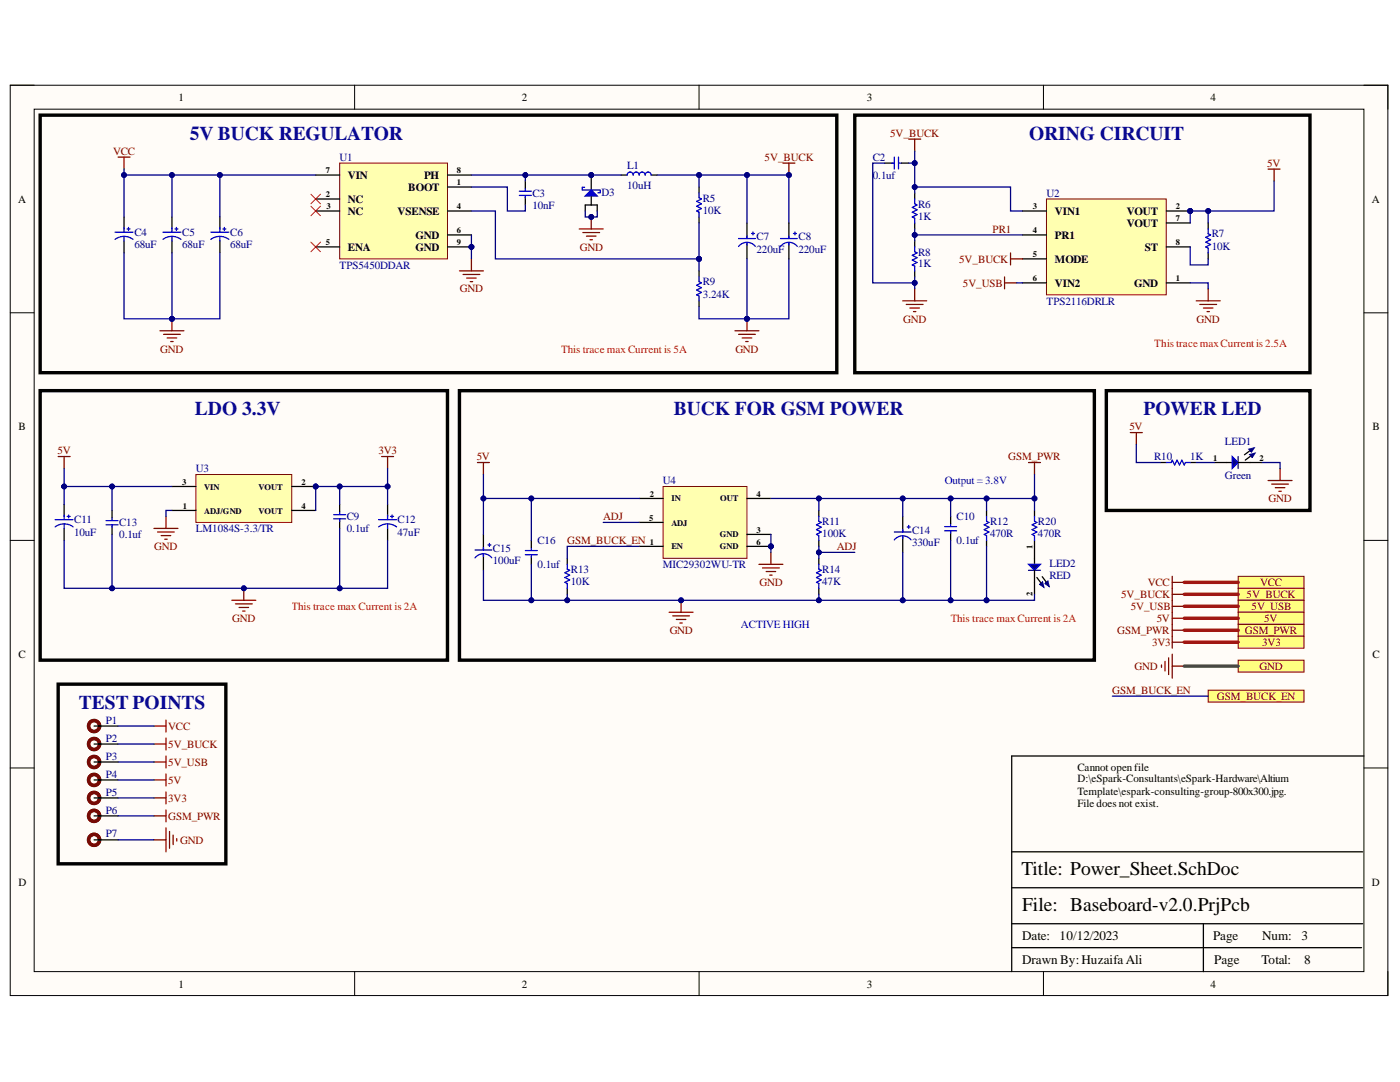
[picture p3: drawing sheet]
<svg xmlns="http://www.w3.org/2000/svg" width="279mm" height="216mm" viewBox="0 0 279 216" stroke-linecap="round" stroke-linejoin="round" font-family="sans-serif">
<defs><g id="words">
<g font-size="3.9" fill="#0b0b8e">
<text x="37.9" y="27.9">5V BUCK REGULATOR</text>
<text x="205.4" y="27.9">ORING CIRCUIT</text>
<text x="38.9" y="82.9">LDO 3.3V</text>
<text x="134.5" y="82.9">BUCK FOR GSM POWER</text>
<text x="228.2" y="82.9">POWER LED</text>
<text x="15.7" y="141.4">TEST POINTS</text>
</g>
<g font-size="3.9">
<text x="203.9" y="174.6">Title: Power_Sheet.SchDoc</text>
<text x="204" y="181.8">File: Baseboard-v2.0.PrjPcb</text>
</g>
<g font-size="2.6">
<text x="204" y="187.6">Date:</text>
<text x="211.5" y="187.6">10/12/2023</text>
<text x="242.1" y="187.6">Page</text>
<text x="251.9" y="187.6">Num:</text>
<text x="259.8" y="187.6">3</text>
<text x="204" y="192.4">Drawn By: HuzaifaAli</text>
<text x="242.3" y="192.4">Page</text>
<text x="251.7" y="192.4">Total:</text>
<text x="260.3" y="192.4">8</text>
</g>
<g font-size="2.2">
<text x="35.6" y="20.1">1</text>
<text x="104.1" y="20.1">2</text>
<text x="173" y="20.1">3</text>
<text x="241.6" y="20.1">4</text>
<text x="69.4" y="35.7">VIN</text>
<text x="84.7" y="35.7">PH</text>
<text x="3.6" y="40.4">A</text>
<text x="69.4" y="40.4">NC</text>
<text x="81.5" y="38.1">BOOT</text>
<text x="273.8" y="40.4">A</text>
<text x="69.4" y="42.9">NC</text>
<text x="79.3" y="42.9">VSENSE</text>
<text x="82.9" y="47.6">GND</text>
<text x="210.5" y="42.9">VIN1</text>
<text x="210.5" y="47.6">PR1</text>
<text x="224.9" y="42.9">VOUT</text>
<text x="224.9" y="45.3">VOUT</text>
<text x="69.4" y="50.1">ENA</text>
<text x="82.9" y="50.1">GND</text>
<text x="210.5" y="52.4">MODE</text>
<text x="228.5" y="50.1">ST</text>
<text x="210.5" y="57.2">VIN2</text>
<text x="226.4" y="57.2">GND</text>
<text x="3.7" y="85.8">B</text>
<text x="273.9" y="85.8">B</text>
<text x="3.7" y="131.3">C</text>
<text x="273.9" y="131.3">C</text>
<text x="215" y="153.7">Cannot openfile</text>
<text x="215" y="156.1">D:\eSpark-Consultants\eSpark-Hardware\Altium</text>
<text x="215" y="158.6">Template\espark-consulting-group-800x300.jpg.</text>
<text x="215" y="160.9">File does not exist.</text>
<text x="3.7" y="176.7">D</text>
<text x="273.8" y="176.7">D</text>
<text x="35.6" y="197">1</text>
<text x="104.1" y="197">2</text>
<text x="173" y="197">3</text>
<text x="241.6" y="197">4</text>
</g>
<g font-size="2.2" fill="#800000">
<text x="177.6" y="27.3">5V_BUCK</text>
<text x="22.6" y="30.9">VCC</text>
<text x="152.6" y="32.1">5V_BUCK</text>
<text x="252.9" y="33.3">5V</text>
<text x="198.1" y="46.4">PR1</text>
<text x="115.7" y="50.1">GND</text>
<text x="191.4" y="52.4">5V_BUCK</text>
<text x="91.8" y="58.4">GND</text>
<text x="192.2" y="57.2">5V_USB</text>
<text x="180.3" y="64.4">GND</text>
<text x="238.8" y="64.4">GND</text>
<text x="32" y="70.4">GND</text>
<text x="146.8" y="70.4">GND</text>
<text x="225.4" y="85.8">5V</text>
<text x="11.5" y="90.7">5V</text>
<text x="75.5" y="90.7">3V3</text>
<text x="95.2" y="91.8">5V</text>
<text x="201.2" y="91.8">GSM_PWR</text>
<text x="253.2" y="100.2">GND</text>
<text x="120.4" y="103.8">ADJ</text>
<text x="30.8" y="109.8">GND</text>
<text x="113.2" y="108.6">GSM_BUCK_EN</text>
<text x="167" y="109.8">ADJ</text>
<text x="151.6" y="117">GND</text>
<text x="223.7" y="119.3">5V_BUCK</text>
<text x="229.1" y="117">VCC</text>
<text x="248.8" y="119.3">5V_BUCK</text>
<text x="251.5" y="117">VCC</text>
<text x="46.4" y="124.2">GND</text>
<text x="225.7" y="121.7">5V_USB</text>
<text x="230.8" y="124.2">5V</text>
<text x="249.8" y="121.7">5V_USB</text>
<text x="252.3" y="124.2">5V</text>
<text x="133.6" y="126.5">GND</text>
<text x="223" y="126.5">GSM_PWR</text>
<text x="229.9" y="128.9">3V3</text>
<text x="248.4" y="126.5">GSM_PWR</text>
<text x="251.9" y="128.9">3V3</text>
<text x="226.4" y="133.7">GND</text>
<text x="251.4" y="133.7">GND</text>
<text x="222" y="138.4">GSM_BUCK_EN</text>
<text x="242.8" y="139.6">GSM_BUCK_EN</text>
<text x="33.6" y="149.2">5V_BUCK</text>
<text x="33.6" y="145.6">VCC</text>
<text x="33.6" y="152.8">5V_USB</text>
<text x="33.6" y="156.4">5V</text>
<text x="33.6" y="160">3V3</text>
<text x="33.6" y="163.6">GSM_PWR</text>
<text x="35.9" y="168.4">GND</text>
</g>
<g font-size="2.2" fill="#000080">
<text x="67.8" y="32.1">U1</text>
<text x="125.2" y="33.8">L1</text>
<text x="174.2" y="32.1">C2</text>
<text x="174.2" y="35.7">0.1uf</text>
<text x="106.2" y="39.2">C3</text>
<text x="106.2" y="41.7">10nF</text>
<text x="120" y="39.1">D3</text>
<text x="125.2" y="37.6">10uH</text>
<text x="140.2" y="40.3">R5</text>
<text x="183.2" y="41.4">R6</text>
<text x="208.8" y="39.2">U2</text>
<text x="26.8" y="47.1">C4</text>
<text x="36.4" y="47.1">C5</text>
<text x="45.9" y="47.1">C6</text>
<text x="140.2" y="42.6">10K</text>
<text x="151" y="48">C7</text>
<text x="159.4" y="48">C8</text>
<text x="183.2" y="43.8">1K</text>
<text x="241.8" y="47.4">R7</text>
<text x="26.8" y="49.5">68uF</text>
<text x="36.4" y="49.5">68uF</text>
<text x="45.9" y="49.5">68uF</text>
<text x="67.8" y="53.6">TPS5450DDAR</text>
<text x="151" y="50.4">220uF</text>
<text x="159.4" y="50.4">220uF</text>
<text x="183.2" y="51">R8</text>
<text x="183.2" y="53.4">1K</text>
<text x="241.8" y="49.8">10K</text>
<text x="140.2" y="56.9">R9</text>
<text x="140.2" y="59.4">3.24K</text>
<text x="208.8" y="60.8">TPS2116DRLR</text>
<text x="244.5" y="88.9">LED1</text>
<text x="39.1" y="94.2">U3</text>
<text x="230.3" y="91.8">R10</text>
<text x="237.5" y="91.8">1K</text>
<text x="244.5" y="95.7">Green</text>
<text x="132.3" y="96.7">U4</text>
<text x="14.8" y="104.4">C11</text>
<text x="14.8" y="106.9">10uF</text>
<text x="23.8" y="105">C13</text>
<text x="23.8" y="107.4">0.1uf</text>
<text x="39.1" y="106.2">LM1084S-3.3/TR</text>
<text x="69.2" y="103.8">C9</text>
<text x="69.2" y="106.2">0.1uf</text>
<text x="79.3" y="104.4">C12</text>
<text x="79.3" y="106.9">47uF</text>
<text x="164.1" y="104.8">R11</text>
<text x="164.1" y="107.2">100K</text>
<text x="182" y="106.6">C14</text>
<text x="190.9" y="103.8">C10</text>
<text x="197.6" y="104.8">R12</text>
<text x="197.6" y="107.2">470R</text>
<text x="207.2" y="104.8">R20</text>
<text x="207.2" y="107.2">470R</text>
<text x="98.4" y="110.1">C15</text>
<text x="98.4" y="112.6">100uF</text>
<text x="107.3" y="108.6">C16</text>
<text x="107.3" y="113.4">0.1uf</text>
<text x="132.3" y="113.4">MIC29302WU-TR</text>
<text x="182" y="108.9">330uF</text>
<text x="190.9" y="108.6">0.1uf</text>
<text x="209.4" y="113.2">LED2</text>
<text x="113.9" y="114.3">R13</text>
<text x="113.9" y="116.7">10K</text>
<text x="164.1" y="114.3">R14</text>
<text x="164.1" y="116.7">47K</text>
<text x="209.4" y="115.5">RED</text>
<text x="21.1" y="148">P2</text>
<text x="21.1" y="144.4">P1</text>
<text x="21.1" y="151.6">P3</text>
<text x="21.1" y="155.2">P4</text>
<text x="21.1" y="158.8">P5</text>
<text x="21.1" y="162.4">P6</text>
<text x="21.1" y="167.1">P7</text>
</g>
<g font-size="2.2" fill="#f00">
<text x="112" y="70.4">This trace max Current is 5A</text>
<text x="230.3" y="69.2">This trace maxCurrent is 2.5A</text>
<text x="58.2" y="121.7">This trace max Current is 2A</text>
<text x="189.7" y="124.2">This trace max Current is 2A</text>
</g>
<g font-size="2.2" fill="#00f">
<text x="188.5" y="96.7">Output =3.8V</text>
<text x="147.9" y="125.3">ACTIVE HIGH</text>
</g>
<g font-size="1.7">
<text x="65" y="34.6">7</text>
<text x="91.2" y="34.6">8</text>
<text x="65" y="39.3">2</text>
<text x="65.1" y="41.8">3</text>
<text x="91.2" y="37">1</text>
<text x="91.2" y="41.8">4</text>
<text x="206.1" y="41.8">3</text>
<text x="234.6" y="41.8">2</text>
<text x="91.2" y="46.5">6</text>
<text x="206.1" y="46.5">4</text>
<text x="234.6" y="44.2">7</text>
<text x="65" y="48.9">5</text>
<text x="91.2" y="48.9">9</text>
<text x="206.1" y="51.3">5</text>
<text x="234.6" y="48.9">8</text>
<text x="206.1" y="56.1">6</text>
<text x="234.6" y="56.1">1</text>
<text x="242.1" y="91.9">1</text>
<text x="251.4" y="91.9">2</text>
<text x="36.4" y="96.8">3</text>
<text x="36.5" y="101.5">1</text>
<text x="40.8" y="97.7">VIN</text>
<text x="51.6" y="97.7">VOUT</text>
<text x="60.1" y="96.8">2</text>
<text x="60.1" y="101.5">4</text>
<text x="129.7" y="99.1">2</text>
<text x="134" y="100">IN</text>
<text x="143.7" y="100">OUT</text>
<text x="151" y="99.1">4</text>
<text x="40.8" y="102.5">ADJ/GND</text>
<text x="51.6" y="102.5">VOUT</text>
<text x="129.6" y="103.9">5</text>
<text x="134" y="104.9">ADJ</text>
<text x="143.6" y="107.2">GND</text>
<text x="151" y="106.3">3</text>
<text x="129.7" y="108.7">1</text>
<text x="134" y="109.6">EN</text>
<text x="143.6" y="109.6">GND</text>
<text x="151" y="108.7">6</text>
<text x="206.1" y="109.5" transform="rotate(-90 206.1 109.5)">1</text>
<text x="206.1" y="118.9" transform="rotate(-90 206.1 118.9)">2</text>
</g>
</g></defs>
<path d="M2 17h275v181.7h-275z" fill-rule="evenodd" fill="#fffcf8"/>
<path d="M2 17h275v181.7h-275z" fill="none" stroke="#000" stroke-width=".2"/>
<path d="M6.8 21.8h265.4v172.1h-265.4z" fill-rule="evenodd" fill="#fffcf8"/>
<g fill="none" stroke="#000" stroke-width=".2">
<path d="M2 17h4.8M70.8 17v4.8M139.5 17v4.8M208.2 17v4.8M272.2 17h4.8v4.8M6.8 21.8h265.4v172.1h-265.4zM2 62.4h4.8M272.2 62.4h4.8M2 107.8h4.8M272.2 107.8h4.8M2 153.2h4.8M272.2 153.2h4.8"/>
<path d="M70.8 193.9v4.8M139.5 193.9v4.8M208.2 193.9v4.8M277 193.9v4.8"/>
</g>
<path d="M272.2 150.9h-70.3v43M201.9 177.1h70.1M201.9 170h70.1M201.9 189.1h69.8M201.9 184.3h70.1M240.2 184.3v9.6" fill="none" stroke="#000" stroke-width=".25"/>
<path d="M46.3 119.8h4.7M48.7 117.4v2.4M47 120.5h3.3M47.7 121.2h1.9M48.4 121.9h.5" fill="none" stroke="#800000" stroke-width=".25"/>
<circle cx="48.7" cy="117.4" r=".48" fill="#000080"/>
<circle cx="48.7" cy="117.4" r=".48" fill="none" stroke="#000080" stroke-width=".2"/>
<circle cx="63" cy="97.1" r=".48" fill="#000080"/>
<circle cx="63" cy="97.1" r=".48" fill="none" stroke="#000080" stroke-width=".2"/>
<path d="M39.1 94.7h19.1v9.5h-19.1z" fill-rule="evenodd" fill="#ffffb0"/>
<path d="M39.1 94.7h19.1v9.5h-19.1z" fill="none" stroke="#800000" stroke-width=".2"/>
<path d="M34.3 97.1h4.8M58.2 97.1h4.8" fill="none" stroke="#000" stroke-width=".25"/>
<circle cx="63" cy="97.1" r=".48" fill="#000080"/>
<circle cx="63" cy="97.1" r=".48" fill="none" stroke="#000080" stroke-width=".2"/>
<path d="M34.3 101.9h4.8M58.2 101.9h4.8" fill="none" stroke="#000" stroke-width=".25"/>
<path d="M11.6 91.1h2.4M12.8 91.1v2.4M76.2 91.1h2.3M77.3 91.1v2.4M30.7 105.4h4.8M31.4 106.2h3.4M32.2 106.9h1.9M32.9 107.6h.5M33.1 103v2.4" fill="none" stroke="#800000" stroke-width=".25"/>
<path d="M247.1 115h13.1v2.4h-13.1z" fill-rule="evenodd" fill="#ffff80"/>
<path d="M247.1 115h13.1v2.4h-13.1z" fill="none" stroke="#800000" stroke-width=".2"/>
<path d="M233.9 115v2.4M233.9 116.2h2.4" fill="none" stroke="#800000" stroke-width=".25"/>
<path d="M247.1 117.4h13.1v2.4h-13.1z" fill-rule="evenodd" fill="#ffff80"/>
<path d="M247.1 117.4h13.1v2.4h-13.1z" fill="none" stroke="#800000" stroke-width=".2"/>
<path d="M233.9 117.4v2.4M233.9 118.6h2.4M231.8 132.7v.5M232.5 132v1.9M233.2 131.3v3.3M233.9 130.5v4.8M233.9 132.9h2.4" fill="none" stroke="#800000" stroke-width=".25"/>
<path d="M247.1 131.7h13.1v2.4h-13.1z" fill-rule="evenodd" fill="#ffff80"/>
<path d="M247.1 131.7h13.1v2.4h-13.1z" fill="none" stroke="#800000" stroke-width=".2"/>
<path d="M241.1 137.7h19.1v2.4h-19.1z" fill-rule="evenodd" fill="#ffff80"/>
<path d="M241.1 137.7h19.1v2.4h-19.1z" fill="none" stroke="#800000" stroke-width=".2"/>
<path d="M8 23h159v51.4h-159zM8 78h81.3v53.7h-81.3z" fill="none" stroke="#000" stroke-width=".68"/>
<path d="M242.3 92.3h3.6M249.5 92.3h2.4" fill="none" stroke="#000" stroke-width=".25"/>
<path d="M245.9 91.1l1.2 1.2-1.2 1.2z" fill="#0c0087"/>
<path d="M245.9 91.1l1.2 1.2-1.2 1.2z" fill="none" stroke="#00f" stroke-width=".25"/>
<path d="M247.1 91.1v2.4" fill="none" stroke="#11037f" stroke-width=".25"/>
<path d="M247.1 92.3h2.4M249.5 89.9l-1.1 .8" fill="none" stroke="#000" stroke-width=".25"/>
<path d="M249.2 89.6l1.1-.3-.5 .9z" fill-rule="evenodd" fill="#0c0087"/>
<path d="M249.2 89.6l1.1-.3-.5 .9z" fill="none" stroke="#0c0087" stroke-width=".2"/>
<path d="M249.6 91l-1.1 .8" fill="none" stroke="#000" stroke-width=".25"/>
<path d="M249.4 90.7l1.1-.3-.6 .9z" fill-rule="evenodd" fill="#0c0087"/>
<path d="M249.4 90.7l1.1-.3-.6 .9z" fill="none" stroke="#0c0087" stroke-width=".2"/>
<path d="M220.8 78h40.6v23.9h-40.6z" fill="none" stroke="#000" stroke-width=".68"/>
<path d="M225.6 86.3h2.4M226.8 86.3v2.4M253.1 95.9h4.8M253.8 96.6h3.3M254.5 97.3h1.9M255.2 98h.5M255.5 93.5v2.4" fill="none" stroke="#800000" stroke-width=".25"/>
<circle cx="153.9" cy="109" r=".48" fill="#000080"/>
<circle cx="153.9" cy="109" r=".48" fill="none" stroke="#000080" stroke-width=".2"/>
<path d="M132.3 97.1h16.8v14.3h-16.8z" fill-rule="evenodd" fill="#ffffb0"/>
<path d="M132.3 97.1h16.8v14.3h-16.8z" fill="none" stroke="#800000" stroke-width=".2"/>
<path d="M127.6 99.5h4.7M149.1 99.5h4.8M127.6 109h4.7M127.6 104.2h4.7M149.1 109h4.8M149.1 106.6h4.8" fill="none" stroke="#000" stroke-width=".25"/>
<circle cx="153.9" cy="109" r=".48" fill="#000080"/>
<circle cx="153.9" cy="109" r=".48" fill="none" stroke="#000080" stroke-width=".2"/>
<path d="M135.9 119.8v2.4M133.5 122.2h4.8M134.3 122.9h3.3M135 123.6h1.9M135.7 124.3h.5" fill="none" stroke="#800000" stroke-width=".25"/>
<circle cx="135.9" cy="119.8" r=".48" fill="#000080"/>
<circle cx="135.9" cy="119.8" r=".48" fill="none" stroke="#000080" stroke-width=".2"/>
<path d="M151.5 112.6h4.7M152.2 113.3h3.3M152.9 114h1.9M153.6 114.8h.5M153.9 110.2v2.4" fill="none" stroke="#800000" stroke-width=".25"/>
<path d="M206.5 109v3.6M206.5 116.2v2.4" fill="none" stroke="#000" stroke-width=".25"/>
<path d="M205.3 112.6h2.4l-1.2 1.2z" fill="#0c0087"/>
<path d="M205.3 112.6h2.4l-1.2 1.2z" fill="none" stroke="#00f" stroke-width=".25"/>
<path d="M205.3 113.8h2.4" fill="none" stroke="#11037f" stroke-width=".25"/>
<path d="M206.5 113.8v2.4M208 115.1l.8 1.1" fill="none" stroke="#000" stroke-width=".25"/>
<path d="M208.6 116.5l.5-.6 .3 1.1-.8-.5 .2-.3z" fill-rule="evenodd" fill="#0c0087"/>
<path d="M208.6 116.5l.5-.6 .3 1.1-.8-.5 .2-.3z" fill="none" stroke="#0c0087" stroke-width=".2"/>
<path d="M206.9 115.2l.9 1.2" fill="none" stroke="#000" stroke-width=".25"/>
<path d="M207.5 116.6l.6-.5 .2 1.1-.8-.6 .3-.2z" fill-rule="evenodd" fill="#0c0087"/>
<path d="M207.5 116.6l.6-.5 .2 1.1-.8-.6 .3-.2z" fill="none" stroke="#0c0087" stroke-width=".2"/>
<path d="M181.4 27.8h2.3M182.5 27.8v2.3M253.1 33.7h2.4M254.3 33.7v2.4M200.5 55.3v2.3M200.5 56.4h2.4M95.3 92.3h2.4M96.5 92.3v2.4M205.3 92.3h2.4M206.5 92.3v2.4" fill="none" stroke="#800000" stroke-width=".25"/>
<path d="M170.6 23h90.8v51.4h-90.8zM91.7 78h126.7v53.7h-126.7z" fill="none" stroke="#000" stroke-width=".68"/>
<circle cx="237.5" cy="42.1" r=".48" fill="#000080"/>
<circle cx="237.5" cy="42.1" r=".48" fill="none" stroke="#000080" stroke-width=".2"/>
<path d="M208.8 39.7h24v19.1h-24z" fill-rule="evenodd" fill="#ffffb0"/>
<path d="M208.8 39.7h24v19.1h-24z" fill="none" stroke="#800000" stroke-width=".2"/>
<path d="M232.8 56.4h4.7M232.8 42.1h4.7" fill="none" stroke="#000" stroke-width=".25"/>
<circle cx="237.5" cy="42.1" r=".48" fill="#000080"/>
<circle cx="237.5" cy="42.1" r=".48" fill="none" stroke="#000080" stroke-width=".2"/>
<path d="M204.1 42.1h4.7M204.1 46.9h4.7M204.1 51.7h4.7M204.1 56.4h4.7M232.8 44.5h4.7M232.8 49.3h4.7" fill="none" stroke="#000" stroke-width=".25"/>
<path d="M182.5 57.6v2.4M241.1 57.6v2.4M180.2 60h4.7M180.9 60.7h3.3M181.6 61.5h1.9M182.3 62.2h.5M238.7 60h4.8M239.4 60.7h3.4M240.2 61.5h1.9M240.9 62.2h.5" fill="none" stroke="#800000" stroke-width=".25"/>
<path d="M247.1 119.8h13.1v2.4h-13.1z" fill-rule="evenodd" fill="#ffff80"/>
<path d="M247.1 119.8h13.1v2.4h-13.1z" fill="none" stroke="#800000" stroke-width=".2"/>
<path d="M233.9 119.8v2.4M233.9 121h2.4" fill="none" stroke="#800000" stroke-width=".25"/>
<path d="M247.1 124.6h13.1v2.4h-13.1z" fill-rule="evenodd" fill="#ffff80"/>
<path d="M247.1 124.6h13.1v2.4h-13.1z" fill="none" stroke="#800000" stroke-width=".2"/>
<path d="M233.9 124.6v2.4M233.9 125.8h2.4" fill="none" stroke="#800000" stroke-width=".25"/>
<path d="M247.1 122.2h13.1v2.4h-13.1z" fill-rule="evenodd" fill="#ffff80"/>
<path d="M247.1 122.2h13.1v2.4h-13.1z" fill="none" stroke="#800000" stroke-width=".2"/>
<path d="M233.9 122.2v2.4M233.9 123.4h2.4" fill="none" stroke="#800000" stroke-width=".25"/>
<path d="M247.1 127h13.1v2.3h-13.1z" fill-rule="evenodd" fill="#ffff80"/>
<path d="M247.1 127h13.1v2.3h-13.1z" fill="none" stroke="#800000" stroke-width=".2"/>
<path d="M201.7 50.5v2.4M201.7 51.7h2.4M233.9 127v2.3M233.9 128.1h2.4" fill="none" stroke="#800000" stroke-width=".25"/>
<circle cx="94.1" cy="49.3" r=".48" fill="#000080"/>
<circle cx="94.1" cy="49.3" r=".48" fill="none" stroke="#000080" stroke-width=".2"/>
<path d="M67.8 32.5h21.5v19.2h-21.5z" fill-rule="evenodd" fill="#ffffb0"/>
<path d="M67.8 32.5h21.5v19.2h-21.5z" fill="none" stroke="#800000" stroke-width=".2"/>
<path d="M63 39.7h4.8M63 34.9h4.8M89.3 37.3h4.8M89.3 34.9h4.8M63 42.1h4.8M63 49.3h4.8M89.3 42.1h4.8M89.3 49.3h4.8M89.3 46.9h4.8" fill="none" stroke="#000" stroke-width=".25"/>
<circle cx="94.1" cy="49.3" r=".48" fill="#000080"/>
<circle cx="94.1" cy="49.3" r=".48" fill="none" stroke="#000080" stroke-width=".2"/>
<path d="M62 38.8l2 1.9M64 38.8l-2 1.9M62 41.1l2 2M64 41.1l-2 2" fill="none" stroke="#f00" stroke-width=".2"/>
<path d="M23.6 31.3h2.3M24.8 31.3v2.4" fill="none" stroke="#800000" stroke-width=".25"/>
<path d="M124 34.9h1.2M129.9 34.9h1.2" fill="none" stroke="#000" stroke-width=".25"/>
<path d="M125.2 34.9a.6 .6 0 0 1 .6-.6 .6 .6 0 0 1 .6 .6 .6 .6 0 0 1 .6-.6 .6 .6 0 0 1 .6 .6 .6 .6 0 0 1 .6-.6 .6 .6 0 0 1 .6 .6 .6 .6 0 0 1 .5-.6 .6 .6 0 0 1 .6 .6" fill="none" stroke="#00f" stroke-width=".25"/>
<circle cx="118" cy="34.9" r=".48" fill="#000080"/>
<circle cx="118" cy="34.9" r=".48" fill="none" stroke="#000080" stroke-width=".2"/>
<path d="M118 34.9v3M116.8 40.9v1.2" fill="none" stroke="#000" stroke-width=".25"/>
<circle cx="118" cy="34.9" r=".48" fill="#000080"/>
<circle cx="118" cy="34.9" r=".48" fill="none" stroke="#000080" stroke-width=".2"/>
<path d="M116.8 39.1l1.2-1.2 1.2 1.2z" fill="#00f"/>
<path d="M116.7 37.4h-.5v.5h3.6v.6h-.5M116.8 39.1l1.2-1.2 1.2 1.2z" fill="none" stroke="#00f" stroke-width=".25"/>
<path d="M118 39.2v1.7M116.8 40.9h2.4v1.2" fill="none" stroke="#000" stroke-width=".25"/>
<path d="M115.6 45.7h4.8M116.3 46.4h3.4M117 47.1h2M117.8 47.8h.4M118 43.3v2.4" fill="none" stroke="#800000" stroke-width=".25"/>
<circle cx="118" cy="43.3" r=".48" fill="#000080"/>
<circle cx="118" cy="43.3" r=".48" fill="none" stroke="#000080" stroke-width=".2"/>
<path d="M91.7 54.1h4.8M92.4 54.8h3.4M93.1 55.5h1.9M93.8 56.2h.5M94.1 51.7v2.4M31.9 66h4.8M32.6 66.7h3.4M33.4 67.4h1.9M34.1 68.2h.5M34.3 63.6v2.4" fill="none" stroke="#800000" stroke-width=".25"/>
<circle cx="34.3" cy="63.6" r=".48" fill="#000080"/>
<circle cx="34.3" cy="63.6" r=".48" fill="none" stroke="#000080" stroke-width=".2"/>
<path d="M146.7 66h4.8M147.4 66.7h3.3M148.1 67.4h1.9M148.8 68.2h.5M149.1 63.6v2.4" fill="none" stroke="#800000" stroke-width=".25"/>
<circle cx="149.1" cy="63.6" r=".48" fill="#000080"/>
<circle cx="149.1" cy="63.6" r=".48" fill="none" stroke="#000080" stroke-width=".2"/>
<path d="M62 48.3l2 1.9M64 48.3l-2 1.9" fill="none" stroke="#f00" stroke-width=".2"/>
<path d="M156.2 32.5h2.4M157.4 32.5v2.4" fill="none" stroke="#800000" stroke-width=".25"/>
<circle cx="157.4" cy="34.9" r=".48" fill="#000080"/>
<circle cx="157.4" cy="34.9" r=".48" fill="none" stroke="#000080" stroke-width=".2"/>
<g fill="none" stroke="#000" stroke-width=".25">
<path d="M104.8 36.1v1.5M104.8 39.3v1.6M139.5 37.3v1.2M176.6 32.5h1.5M179.9 32.5h1.5M182.5 38.5v1.2M24.8 43.3v2.4M24.8 48.1v2.4M34.3 43.3v2.4M34.3 48.1v2.4M43.9 43.3v2.4M43.9 48.1v2.4"/>
<path d="M139.5 43.3v1.2M139.5 54.1v1.1M149.1 44.5v3.1M149.1 48.6v3.1M182.5 44.5v1.2M182.5 48.1v1.2M182.5 54.1v1.2M241.1 44.5v1.2M241.1 50.5v1.2M139.5 60v1.2M231.6 92.3h1.2M237.5 92.3h1.2"/>
<path d="M12.8 100.7v2.3M12.8 105.4v2.4M22.4 101.9v1.4M22.4 105.1v1.5M67.8 100.7v1.4M67.8 103.9v1.5M77.3 100.7v2.3M77.3 105.4v2.4M96.5 106.6v3.1M96.5 110.7v3.1M106 107.8v1.5M106 111.1v1.5"/>
<path d="M113.2 111.4v1.2M113.2 117.4v1.2M163.4 101.9v1.1M163.4 107.8v1.2M163.4 111.4v1.2M163.4 117.4v1.2M180.2 103.1v3.1M180.2 107.1v3.1M189.7 103.1v1.4M189.7 106.3v1.5M196.9 101.9v1.2M196.9 107.8v1.2"/>
<path d="M206.5 101.9v1.2M206.5 107.8v1.2M18.8 148.5h4.8M18.8 152h4.8M18.8 155.6h4.8M18.8 159.2h4.8M18.8 144.9h4.8M18.8 162.8h4.8M18.8 167.6h4.8"/>
</g>
<g fill="none" stroke="#00f" stroke-width=".25">
<path d="M103.6 39h2.4M103.6 38.2h2.4M104.8 37.6v.4M104.8 39v.5M139.5 38.5v1l.5 .2-1 .5 1 .5-1 .4 1 .5-1 .5 .5 .2v1M178 32.5h.5M178.5 31.3v2.4M179.3 31.3v2.4M179.4 32.5h.5M182.5 39.7v1l.5 .2-.9 .5 .9 .5-.9 .4 .9 .5-.9 .5 .4 .2v1M23 47.8a2.98 2.98 0 0 1 3.5 0M23 46.3h3.5"/>
<path d="M24.8 45.4v.9M24.8 47.2v.9M25.3 45.7h.6M25.6 45.4v.6M32.5 47.8a2.98 2.98 0 0 1 3.6 0M32.5 46.3h3.6M34.3 45.4v.9M34.3 47.2v.9M34.9 45.7h.6M35.2 45.4v.6M42.1 47.8a2.99 2.99 0 0 1 3.6 0M42.1 46.3h3.6"/>
<path d="M43.9 45.4v.9M43.9 47.2v.9M44.5 45.7h.6M44.8 45.4v.6M139.5 55.2v1l.5 .2-1 .5 1 .5-1 .5 1 .5-1 .4 .5 .3v.9M147.4 47.6h3.3M149.1 47.1v.5M149.1 48.4v.5M150 46.6h.6M150.3 46.3v.6M150.7 49.2a2.11 2.11 0 0 0-3.3 0M182.5 49.3v.9l.5 .3-.9 .4 .9 .5-.9 .5 .9 .5-.9 .5 .4 .2v1"/>
<path d="M241.1 45.7v.9l.5 .3-1 .5 1 .4-1 .5 1 .5-1 .5 .5 .2v1M232.8 92.3h.9l.2-.5 .5 1 .5-1 .5 1 .5-1 .4 1 .3-.5h.9M11 105.1a2.99 2.99 0 0 1 3.6 0M11 103.7h3.6M12.8 102.8v.9M12.8 104.5v.9M13.4 103h.6M13.7 102.8v.5M21.2 104.7h2.4M21.2 103.9h2.4M22.4 103.3v.5M22.4 104.7v.5"/>
<path d="M66.6 103.5h2.4M66.6 102.7h2.4M67.8 102.1v.5M67.8 103.5v.5M75.6 105.1a2.98 2.98 0 0 1 3.5 0M75.6 103.7h3.5M77.3 102.8v.9M77.3 104.5v.9M77.9 103h.6M78.2 102.8v.5M94.8 109.7h3.3M96.5 109.3v.4"/>
<path d="M96.5 110.6v.4M97.4 108.7h.6M97.7 108.4v.6M98.1 111.3a2.12 2.12 0 0 0-3.3 0M104.8 110.7h2.4M104.8 109.9h2.4M106 109.3v.4M106 110.7v.5M113.2 112.6v1l.5 .2-1 .5 1 .5-1 .4 1 .5-1 .5 .5 .2v1M163.4 103v1l.5 .2-1 .5 1 .5-1 .5 1 .5-1 .4 .5 .3v.9M163.4 112.6v1l.5 .2-1 .5 1 .5-1 .4 1 .5-1 .5 .5 .2v1M178.5 106.2h3.3"/>
<path d="M180.2 105.7v.5M180.2 107v.4M181.1 105.2h.6M181.4 104.8v.6M181.8 107.7a2.11 2.11 0 0 0-3.3 0M188.5 105.9h2.4M188.5 105.1h2.4M189.7 104.5v.5M189.7 105.9v.5M196.9 103.1v.9l.5 .2-1 .5 1 .5-1 .5 1 .5-1 .4 .5 .3v.9M206.5 103.1v.9l.4 .2-.9 .5 .9 .5-.9 .5 .9 .5-.9 .4 .5 .3v.9"/>
</g>
<path d="M11.6 136.5h33.5v35.9h-33.5z" fill="none" stroke="#000" stroke-width=".68"/>
<g fill="none" stroke="#5b0f00" stroke-width=".68">
<circle cx="18.8" cy="152" r="1.1"/>
<circle cx="18.8" cy="148.5" r="1.1"/>
<circle cx="18.8" cy="159.2" r="1.1"/>
<circle cx="18.8" cy="155.6" r="1.1"/>
<circle cx="18.8" cy="144.9" r="1.1"/>
<circle cx="18.8" cy="167.6" r="1.1"/>
<circle cx="18.8" cy="162.8" r="1.1"/>
</g>
<g fill="none" stroke="#800000" stroke-width=".25">
<path d="M30.7 148.5h2.4M30.7 152h2.4M30.7 155.6h2.4M30.7 159.2h2.4M30.7 144.9h2.4M33.1 143.7v2.4M33.1 147.3v2.4M33.1 150.9v2.3M33.1 154.4v2.4M33.1 158v2.4M30.7 162.8h2.4M30.7 167.6h2.4"/>
<path d="M33.1 161.6v2.4M33.1 165.2v4.8M33.8 165.9v3.4M34.6 166.6v1.9M35.3 167.3v.5"/>
</g>
<path d="M12.8 93.5v3.6" fill="none" stroke="#000080" stroke-width=".25"/>
<circle cx="12.8" cy="97.1" r=".48" fill="#000080"/>
<circle cx="12.8" cy="97.1" r=".48" fill="none" stroke="#000080" stroke-width=".2"/>
<path d="M77.3 93.5v3.6" fill="none" stroke="#000080" stroke-width=".25"/>
<circle cx="77.3" cy="97.1" r=".48" fill="#000080"/>
<circle cx="77.3" cy="97.1" r=".48" fill="none" stroke="#000080" stroke-width=".2"/>
<path d="M236.3 116.2h10.8M236.3 118.6h10.8" fill="none" stroke="#980000" stroke-width=".68"/>
<path d="M236.3 132.9h10.8" fill="none" stroke="#38761d" stroke-width=".68"/>
<path d="M153.9 99.5h9.5v2.4M226.8 88.7v3.6h4.8M238.7 92.3h3.6M251.9 92.3h3.6v1.2M120.4 104.2h7.2M222 138.9h19.1" fill="none" stroke="#000080" stroke-width=".25"/>
<circle cx="163.4" cy="99.5" r=".48" fill="#000080"/>
<circle cx="163.4" cy="99.5" r=".48" fill="none" stroke="#000080" stroke-width=".2"/>
<path d="M163.4 110.2h7.2" fill="none" stroke="#000080" stroke-width=".25"/>
<circle cx="163.4" cy="110.2" r=".48" fill="#000080"/>
<circle cx="163.4" cy="110.2" r=".48" fill="none" stroke="#000080" stroke-width=".2"/>
<path d="M153.9 106.6v3.6" fill="none" stroke="#000080" stroke-width=".25"/>
<circle cx="153.9" cy="109" r=".48" fill="#000080"/>
<circle cx="153.9" cy="109" r=".48" fill="none" stroke="#000080" stroke-width=".2"/>
<path d="M180.2 110.2v9.6" fill="none" stroke="#000080" stroke-width=".25"/>
<circle cx="180.2" cy="119.8" r=".48" fill="#000080"/>
<circle cx="180.2" cy="119.8" r=".48" fill="none" stroke="#000080" stroke-width=".2"/>
<path d="M206.5 118.6v1.2h-9.6" fill="none" stroke="#000080" stroke-width=".25"/>
<circle cx="196.9" cy="119.8" r=".48" fill="#000080"/>
<circle cx="196.9" cy="119.8" r=".48" fill="none" stroke="#000080" stroke-width=".2"/>
<path d="M163.4 99.5h33.5v2.4" fill="none" stroke="#000080" stroke-width=".25"/>
<circle cx="163.4" cy="99.5" r=".48" fill="#000080"/>
<circle cx="163.4" cy="99.5" r=".48" fill="none" stroke="#000080" stroke-width=".2"/>
<circle cx="180.2" cy="99.5" r=".48" fill="#000080"/>
<circle cx="180.2" cy="99.5" r=".48" fill="none" stroke="#000080" stroke-width=".2"/>
<circle cx="189.7" cy="99.5" r=".48" fill="#000080"/>
<circle cx="189.7" cy="99.5" r=".48" fill="none" stroke="#000080" stroke-width=".2"/>
<circle cx="196.9" cy="99.5" r=".48" fill="#000080"/>
<circle cx="196.9" cy="99.5" r=".48" fill="none" stroke="#000080" stroke-width=".2"/>
<path d="M163.4 109v2.4" fill="none" stroke="#000080" stroke-width=".25"/>
<circle cx="163.4" cy="110.2" r=".48" fill="#000080"/>
<circle cx="163.4" cy="110.2" r=".48" fill="none" stroke="#000080" stroke-width=".2"/>
<path d="M163.4 118.6v1.2" fill="none" stroke="#000080" stroke-width=".25"/>
<circle cx="163.4" cy="119.8" r=".48" fill="#000080"/>
<circle cx="163.4" cy="119.8" r=".48" fill="none" stroke="#000080" stroke-width=".2"/>
<path d="M96.5 94.7v4.8" fill="none" stroke="#000080" stroke-width=".25"/>
<circle cx="96.5" cy="99.5" r=".48" fill="#000080"/>
<circle cx="96.5" cy="99.5" r=".48" fill="none" stroke="#000080" stroke-width=".2"/>
<path d="M206.5 94.7v4.8" fill="none" stroke="#000080" stroke-width=".25"/>
<circle cx="206.5" cy="99.5" r=".48" fill="#000080"/>
<circle cx="206.5" cy="99.5" r=".48" fill="none" stroke="#000080" stroke-width=".2"/>
<path d="M237.5 56.4h3.6v1.2M237.5 42.1v2.4" fill="none" stroke="#000080" stroke-width=".25"/>
<circle cx="237.5" cy="42.1" r=".48" fill="#000080"/>
<circle cx="237.5" cy="42.1" r=".48" fill="none" stroke="#000080" stroke-width=".2"/>
<path d="M241.1 42.1v2.4" fill="none" stroke="#000080" stroke-width=".25"/>
<circle cx="241.1" cy="42.1" r=".48" fill="#000080"/>
<circle cx="241.1" cy="42.1" r=".48" fill="none" stroke="#000080" stroke-width=".2"/>
<path d="M236.3 121h10.8M236.3 125.8h10.8M236.3 123.4h10.8M236.3 128.1h10.8" fill="none" stroke="#980000" stroke-width=".68"/>
<path d="M237.5 49.3v3.6h3.6v-1.2M113.2 118.6v1.2M127.6 109h-14.4v2.4" fill="none" stroke="#000080" stroke-width=".25"/>
<circle cx="113.2" cy="119.8" r=".48" fill="#000080"/>
<circle cx="113.2" cy="119.8" r=".48" fill="none" stroke="#000080" stroke-width=".2"/>
<path d="M254.3 36.1v6h-16.8" fill="none" stroke="#000080" stroke-width=".25"/>
<circle cx="241.1" cy="42.1" r=".48" fill="#000080"/>
<circle cx="241.1" cy="42.1" r=".48" fill="none" stroke="#000080" stroke-width=".2"/>
<circle cx="237.5" cy="42.1" r=".48" fill="#000080"/>
<circle cx="237.5" cy="42.1" r=".48" fill="none" stroke="#000080" stroke-width=".2"/>
<path d="M202.9 56.4h1.2M204.1 46.9h-21.6v1.2" fill="none" stroke="#000080" stroke-width=".25"/>
<circle cx="182.5" cy="46.9" r=".48" fill="#000080"/>
<circle cx="182.5" cy="46.9" r=".48" fill="none" stroke="#000080" stroke-width=".2"/>
<path d="M182.5 45.7v1.2" fill="none" stroke="#000080" stroke-width=".25"/>
<circle cx="182.5" cy="46.9" r=".48" fill="#000080"/>
<circle cx="182.5" cy="46.9" r=".48" fill="none" stroke="#000080" stroke-width=".2"/>
<path d="M182.5 30.1v7.2h19.2v4.8h2.4" fill="none" stroke="#000080" stroke-width=".25"/>
<circle cx="182.5" cy="32.5" r=".48" fill="#000080"/>
<circle cx="182.5" cy="32.5" r=".48" fill="none" stroke="#000080" stroke-width=".2"/>
<circle cx="182.5" cy="37.3" r=".48" fill="#000080"/>
<circle cx="182.5" cy="37.3" r=".48" fill="none" stroke="#000080" stroke-width=".2"/>
<path d="M182.5 37.3v1.2" fill="none" stroke="#000080" stroke-width=".25"/>
<circle cx="182.5" cy="37.3" r=".48" fill="#000080"/>
<circle cx="182.5" cy="37.3" r=".48" fill="none" stroke="#000080" stroke-width=".2"/>
<path d="M182.5 55.3v2.3" fill="none" stroke="#000080" stroke-width=".25"/>
<circle cx="182.5" cy="56.4" r=".48" fill="#000080"/>
<circle cx="182.5" cy="56.4" r=".48" fill="none" stroke="#000080" stroke-width=".2"/>
<path d="M34.3 97.1h-21.5v3.6M34.3 101.9h-1.2v1.1" fill="none" stroke="#000080" stroke-width=".25"/>
<circle cx="12.8" cy="97.1" r=".48" fill="#000080"/>
<circle cx="12.8" cy="97.1" r=".48" fill="none" stroke="#000080" stroke-width=".2"/>
<circle cx="22.4" cy="97.1" r=".48" fill="#000080"/>
<circle cx="22.4" cy="97.1" r=".48" fill="none" stroke="#000080" stroke-width=".2"/>
<path d="M12.8 107.8v9.6h64.5v-9.6" fill="none" stroke="#000080" stroke-width=".25"/>
<circle cx="22.4" cy="117.4" r=".48" fill="#000080"/>
<circle cx="22.4" cy="117.4" r=".48" fill="none" stroke="#000080" stroke-width=".2"/>
<circle cx="48.7" cy="117.4" r=".48" fill="#000080"/>
<circle cx="48.7" cy="117.4" r=".48" fill="none" stroke="#000080" stroke-width=".2"/>
<circle cx="67.8" cy="117.4" r=".48" fill="#000080"/>
<circle cx="67.8" cy="117.4" r=".48" fill="none" stroke="#000080" stroke-width=".2"/>
<path d="M24.8 34.9v8.4" fill="none" stroke="#000080" stroke-width=".25"/>
<circle cx="24.8" cy="34.9" r=".48" fill="#000080"/>
<circle cx="24.8" cy="34.9" r=".48" fill="none" stroke="#000080" stroke-width=".2"/>
<path d="M34.3 34.9v8.4" fill="none" stroke="#000080" stroke-width=".25"/>
<circle cx="34.3" cy="34.9" r=".48" fill="#000080"/>
<circle cx="34.3" cy="34.9" r=".48" fill="none" stroke="#000080" stroke-width=".2"/>
<path d="M43.9 34.9v8.4" fill="none" stroke="#000080" stroke-width=".25"/>
<circle cx="43.9" cy="34.9" r=".48" fill="#000080"/>
<circle cx="43.9" cy="34.9" r=".48" fill="none" stroke="#000080" stroke-width=".2"/>
<path d="M94.1 34.9h29.9" fill="none" stroke="#000080" stroke-width=".25"/>
<circle cx="104.8" cy="34.9" r=".48" fill="#000080"/>
<circle cx="104.8" cy="34.9" r=".48" fill="none" stroke="#000080" stroke-width=".2"/>
<circle cx="118" cy="34.9" r=".48" fill="#000080"/>
<circle cx="118" cy="34.9" r=".48" fill="none" stroke="#000080" stroke-width=".2"/>
<path d="M131.1 34.9h8.4v2.4" fill="none" stroke="#000080" stroke-width=".25"/>
<circle cx="139.5" cy="34.9" r=".48" fill="#000080"/>
<circle cx="139.5" cy="34.9" r=".48" fill="none" stroke="#000080" stroke-width=".2"/>
<path d="M116.8 42.1v1.2h2.4v-1.2" fill="none" stroke="#000080" stroke-width=".25"/>
<circle cx="118" cy="43.3" r=".48" fill="#000080"/>
<circle cx="118" cy="43.3" r=".48" fill="none" stroke="#000080" stroke-width=".2"/>
<path d="M94.1 46.9v4.8" fill="none" stroke="#000080" stroke-width=".25"/>
<circle cx="94.1" cy="49.3" r=".48" fill="#000080"/>
<circle cx="94.1" cy="49.3" r=".48" fill="none" stroke="#000080" stroke-width=".2"/>
<path d="M139.5 34.9h9.6v9.6" fill="none" stroke="#000080" stroke-width=".25"/>
<circle cx="139.5" cy="34.9" r=".48" fill="#000080"/>
<circle cx="139.5" cy="34.9" r=".48" fill="none" stroke="#000080" stroke-width=".2"/>
<circle cx="149.1" cy="34.9" r=".48" fill="#000080"/>
<circle cx="149.1" cy="34.9" r=".48" fill="none" stroke="#000080" stroke-width=".2"/>
<path d="M149.1 34.9h8.3v9.6" fill="none" stroke="#000080" stroke-width=".25"/>
<circle cx="149.1" cy="34.9" r=".48" fill="#000080"/>
<circle cx="149.1" cy="34.9" r=".48" fill="none" stroke="#000080" stroke-width=".2"/>
<circle cx="157.4" cy="34.9" r=".48" fill="#000080"/>
<circle cx="157.4" cy="34.9" r=".48" fill="none" stroke="#000080" stroke-width=".2"/>
<path d="M149.1 51.7v11.9h-9.6v-2.4" fill="none" stroke="#000080" stroke-width=".25"/>
<circle cx="149.1" cy="63.6" r=".48" fill="#000080"/>
<circle cx="149.1" cy="63.6" r=".48" fill="none" stroke="#000080" stroke-width=".2"/>
<path d="M157.4 51.7v11.9h-8.3" fill="none" stroke="#000080" stroke-width=".25"/>
<circle cx="149.1" cy="63.6" r=".48" fill="#000080"/>
<circle cx="149.1" cy="63.6" r=".48" fill="none" stroke="#000080" stroke-width=".2"/>
<path d="M94.1 42.1h4.8v9.6h40.6" fill="none" stroke="#000080" stroke-width=".25"/>
<circle cx="139.5" cy="51.7" r=".48" fill="#000080"/>
<circle cx="139.5" cy="51.7" r=".48" fill="none" stroke="#000080" stroke-width=".2"/>
<path d="M139.5 51.7v2.4" fill="none" stroke="#000080" stroke-width=".25"/>
<circle cx="139.5" cy="51.7" r=".48" fill="#000080"/>
<circle cx="139.5" cy="51.7" r=".48" fill="none" stroke="#000080" stroke-width=".2"/>
<path d="M139.5 44.5v7.2" fill="none" stroke="#000080" stroke-width=".25"/>
<circle cx="139.5" cy="51.7" r=".48" fill="#000080"/>
<circle cx="139.5" cy="51.7" r=".48" fill="none" stroke="#000080" stroke-width=".2"/>
<path d="M34.3 50.5v13.1" fill="none" stroke="#000080" stroke-width=".25"/>
<circle cx="34.3" cy="63.6" r=".48" fill="#000080"/>
<circle cx="34.3" cy="63.6" r=".48" fill="none" stroke="#000080" stroke-width=".2"/>
<path d="M24.8 50.5v13.1h19.1v-13.1" fill="none" stroke="#000080" stroke-width=".25"/>
<circle cx="34.3" cy="63.6" r=".48" fill="#000080"/>
<circle cx="34.3" cy="63.6" r=".48" fill="none" stroke="#000080" stroke-width=".2"/>
<path d="M24.8 33.7v1.2h38.2" fill="none" stroke="#000080" stroke-width=".25"/>
<circle cx="24.8" cy="34.9" r=".48" fill="#000080"/>
<circle cx="24.8" cy="34.9" r=".48" fill="none" stroke="#000080" stroke-width=".2"/>
<circle cx="34.3" cy="34.9" r=".48" fill="#000080"/>
<circle cx="34.3" cy="34.9" r=".48" fill="none" stroke="#000080" stroke-width=".2"/>
<circle cx="43.9" cy="34.9" r=".48" fill="#000080"/>
<circle cx="43.9" cy="34.9" r=".48" fill="none" stroke="#000080" stroke-width=".2"/>
<path d="M180.2 99.5v3.6M23.6 148.5h7.1M23.6 152h7.1M23.6 155.6h7.1M23.6 159.2h7.1M23.6 162.8h7.1M23.6 167.6h7.1" fill="none" stroke="#000080" stroke-width=".25"/>
<circle cx="180.2" cy="99.5" r=".48" fill="#000080"/>
<circle cx="180.2" cy="99.5" r=".48" fill="none" stroke="#000080" stroke-width=".2"/>
<path d="M77.3 100.7v-3.6h-14.3v4.8" fill="none" stroke="#000080" stroke-width=".25"/>
<circle cx="63" cy="97.1" r=".48" fill="#000080"/>
<circle cx="63" cy="97.1" r=".48" fill="none" stroke="#000080" stroke-width=".2"/>
<circle cx="67.8" cy="97.1" r=".48" fill="#000080"/>
<circle cx="67.8" cy="97.1" r=".48" fill="none" stroke="#000080" stroke-width=".2"/>
<circle cx="77.3" cy="97.1" r=".48" fill="#000080"/>
<circle cx="77.3" cy="97.1" r=".48" fill="none" stroke="#000080" stroke-width=".2"/>
<path d="M196.9 109v10.8h-100.4v-6" fill="none" stroke="#000080" stroke-width=".25"/>
<circle cx="106" cy="119.8" r=".48" fill="#000080"/>
<circle cx="106" cy="119.8" r=".48" fill="none" stroke="#000080" stroke-width=".2"/>
<circle cx="113.2" cy="119.8" r=".48" fill="#000080"/>
<circle cx="113.2" cy="119.8" r=".48" fill="none" stroke="#000080" stroke-width=".2"/>
<circle cx="135.9" cy="119.8" r=".48" fill="#000080"/>
<circle cx="135.9" cy="119.8" r=".48" fill="none" stroke="#000080" stroke-width=".2"/>
<circle cx="163.4" cy="119.8" r=".48" fill="#000080"/>
<circle cx="163.4" cy="119.8" r=".48" fill="none" stroke="#000080" stroke-width=".2"/>
<circle cx="180.2" cy="119.8" r=".48" fill="#000080"/>
<circle cx="180.2" cy="119.8" r=".48" fill="none" stroke="#000080" stroke-width=".2"/>
<circle cx="189.7" cy="119.8" r=".48" fill="#000080"/>
<circle cx="189.7" cy="119.8" r=".48" fill="none" stroke="#000080" stroke-width=".2"/>
<circle cx="196.9" cy="119.8" r=".48" fill="#000080"/>
<circle cx="196.9" cy="119.8" r=".48" fill="none" stroke="#000080" stroke-width=".2"/>
<path d="M104.8 34.9v1.2M23.6 144.9h7.1" fill="none" stroke="#000080" stroke-width=".25"/>
<circle cx="104.8" cy="34.9" r=".48" fill="#000080"/>
<circle cx="104.8" cy="34.9" r=".48" fill="none" stroke="#000080" stroke-width=".2"/>
<path d="M94.1 37.3h7.2v4.8h3.5v-1.2M181.4 32.5h1.1" fill="none" stroke="#000080" stroke-width=".25"/>
<circle cx="182.5" cy="32.5" r=".48" fill="#000080"/>
<circle cx="182.5" cy="32.5" r=".48" fill="none" stroke="#000080" stroke-width=".2"/>
<path d="M176.6 32.5h-2.4v23.9h8.3" fill="none" stroke="#000080" stroke-width=".25"/>
<circle cx="182.5" cy="56.4" r=".48" fill="#000080"/>
<circle cx="182.5" cy="56.4" r=".48" fill="none" stroke="#000080" stroke-width=".2"/>
<path d="M22.4 97.1v4.8" fill="none" stroke="#000080" stroke-width=".25"/>
<circle cx="22.4" cy="97.1" r=".48" fill="#000080"/>
<circle cx="22.4" cy="97.1" r=".48" fill="none" stroke="#000080" stroke-width=".2"/>
<path d="M22.4 106.6v10.8" fill="none" stroke="#000080" stroke-width=".25"/>
<circle cx="22.4" cy="117.4" r=".48" fill="#000080"/>
<circle cx="22.4" cy="117.4" r=".48" fill="none" stroke="#000080" stroke-width=".2"/>
<path d="M67.8 97.1v3.6" fill="none" stroke="#000080" stroke-width=".25"/>
<circle cx="67.8" cy="97.1" r=".48" fill="#000080"/>
<circle cx="67.8" cy="97.1" r=".48" fill="none" stroke="#000080" stroke-width=".2"/>
<path d="M67.8 105.4v12" fill="none" stroke="#000080" stroke-width=".25"/>
<circle cx="67.8" cy="117.4" r=".48" fill="#000080"/>
<circle cx="67.8" cy="117.4" r=".48" fill="none" stroke="#000080" stroke-width=".2"/>
<path d="M106 99.5v8.3" fill="none" stroke="#000080" stroke-width=".25"/>
<circle cx="106" cy="99.5" r=".48" fill="#000080"/>
<circle cx="106" cy="99.5" r=".48" fill="none" stroke="#000080" stroke-width=".2"/>
<path d="M106 112.6v7.2" fill="none" stroke="#000080" stroke-width=".25"/>
<circle cx="106" cy="119.8" r=".48" fill="#000080"/>
<circle cx="106" cy="119.8" r=".48" fill="none" stroke="#000080" stroke-width=".2"/>
<path d="M189.7 99.5v3.6" fill="none" stroke="#000080" stroke-width=".25"/>
<circle cx="189.7" cy="99.5" r=".48" fill="#000080"/>
<circle cx="189.7" cy="99.5" r=".48" fill="none" stroke="#000080" stroke-width=".2"/>
<path d="M189.7 107.8v12" fill="none" stroke="#000080" stroke-width=".25"/>
<circle cx="189.7" cy="119.8" r=".48" fill="#000080"/>
<circle cx="189.7" cy="119.8" r=".48" fill="none" stroke="#000080" stroke-width=".2"/>
<path d="M127.6 99.5h-31.1v7.1" fill="none" stroke="#000080" stroke-width=".25"/>
<circle cx="96.5" cy="99.5" r=".48" fill="#000080"/>
<circle cx="96.5" cy="99.5" r=".48" fill="none" stroke="#000080" stroke-width=".2"/>
<circle cx="106" cy="99.5" r=".48" fill="#000080"/>
<circle cx="106" cy="99.5" r=".48" fill="none" stroke="#000080" stroke-width=".2"/>
<path d="M196.9 99.5h9.6v2.4" fill="none" stroke="#000080" stroke-width=".25"/>
<circle cx="196.9" cy="99.5" r=".48" fill="#000080"/>
<circle cx="196.9" cy="99.5" r=".48" fill="none" stroke="#000080" stroke-width=".2"/>
<circle cx="206.5" cy="99.5" r=".48" fill="#000080"/>
<circle cx="206.5" cy="99.5" r=".48" fill="none" stroke="#000080" stroke-width=".2"/>
<path d="M157.4 44.5v3.1M157.4 48.6v3.1" fill="none" stroke="#000" stroke-width=".25"/>
<path d="M155.8 47.6h3.3M157.4 47.1v.5M157.4 48.4v.5M158.3 46.6h.6M158.6 46.3v.6M159.1 49.2a2.11 2.11 0 0 0-3.3 0" fill="none" stroke="#00f" stroke-width=".25"/>
<use href="#words"/>
</svg>
